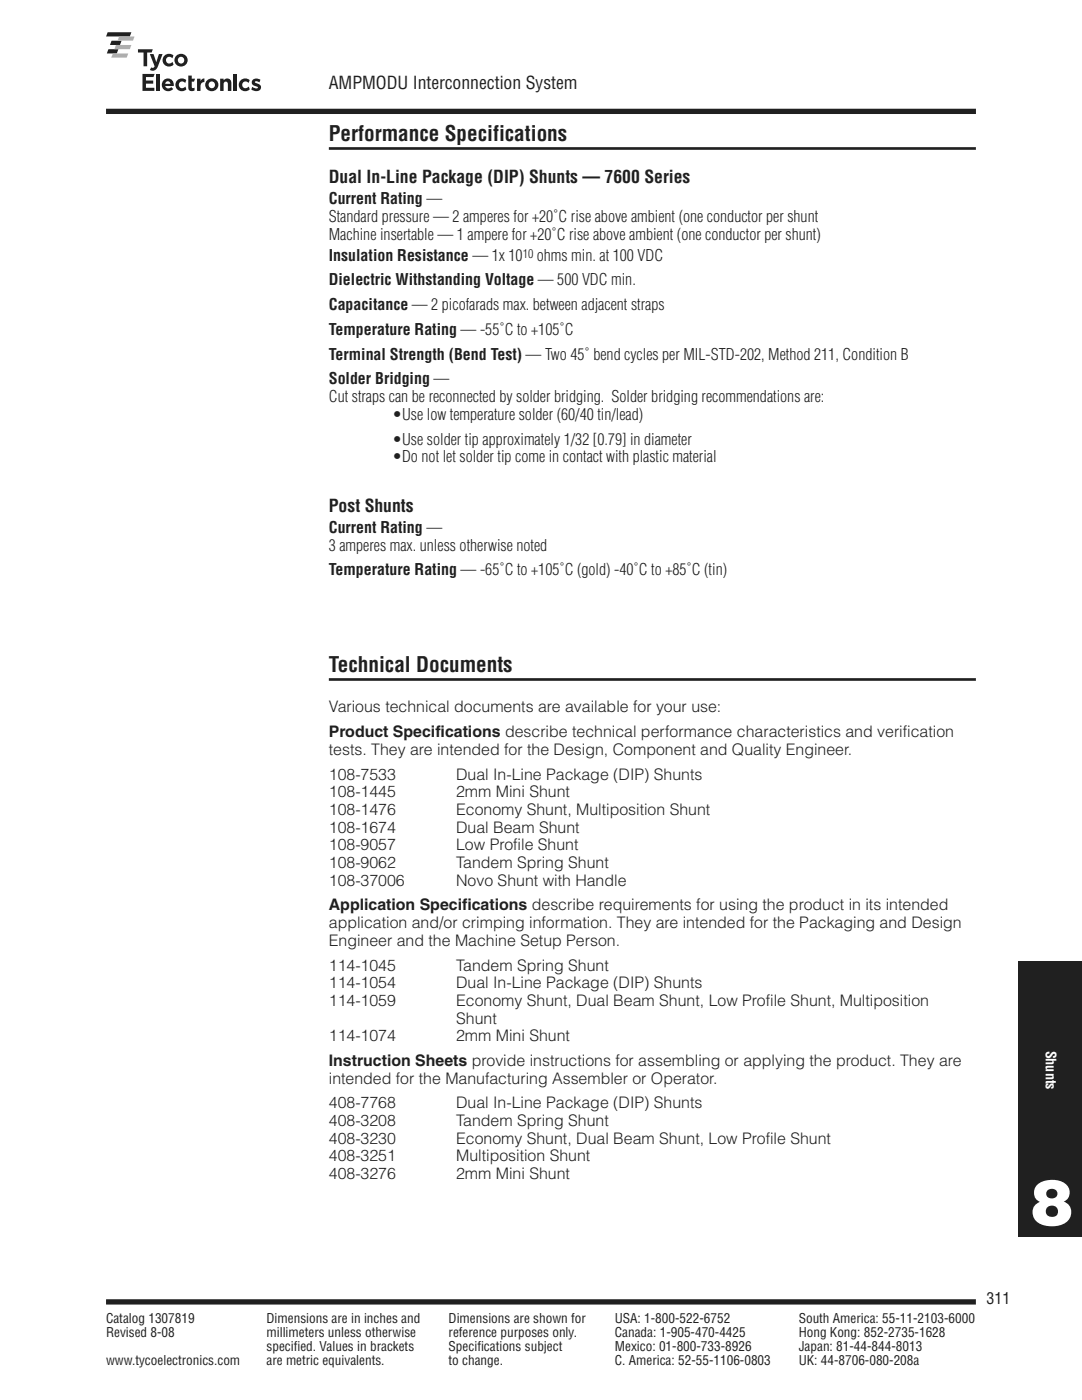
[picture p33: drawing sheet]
<svg xmlns="http://www.w3.org/2000/svg" width="216mm" height="279mm" viewBox="0 0 216 279" stroke-linecap="round" stroke-linejoin="round" font-family="sans-serif">
<defs><g id="words">
<text font-size="12.7" fill="#fff" x="205.7" y="244.5">8</text>
<g font-size="4.2" fill="#231f20">
<text x="65.6" y="28">Performance Specifications</text>
<text x="65.6" y="134">Technical Documents</text>
</g>
<g font-size="3.5" fill="#231f20">
<text x="65.6" y="17.9">AMPMODU Interconnection System</text>
<text x="65.6" y="36.5">Dual In-Line Package (DIP) Shunts — 7600 Series</text>
<text x="65.6" y="102.1">Post Shunts</text>
</g>
<g font-size="3.2" fill="#231f20">
<text x="65.6" y="40.7">Current Rating —</text>
<text x="65.6" y="44.3">Standard pressure — 2 amperes for +20˚C rise above ambient (one conductor per shunt</text>
<text x="65.6" y="47.8">Machine insertable — 1 ampere for +20˚C rise above ambient (one conductor per shunt)</text>
<text x="65.6" y="52">Insulation Resistance — 1x 10</text>
<text x="107.1" y="52">ohms min. at 100 VDC</text>
<text x="65.6" y="57">Dielectric Withstanding Voltage — 500 VDC min.</text>
<text x="65.6" y="61.9">Capacitance — 2 picofarads max. between adjacent straps</text>
<text x="65.6" y="66.9">Temperature Rating — -55˚C to +105˚C</text>
<text x="65.6" y="71.8">Terminal Strength (Bend Test) — Two 45˚ bend cycles per MIL-STD-202, Method 211, Condition B</text>
<text x="65.6" y="76.7">Solder Bridging —</text>
<text x="65.6" y="80.3">Cut straps can be reconnected by solder bridging. Solder bridging recommendations are:</text>
<text x="78.3" y="83.8">•Use low temperature solder (60/40 tin/lead)</text>
<text x="78.3" y="88.7">•Use solder tip approximately 1/32 [0.79] in diameter</text>
<text x="78.3" y="92.3">•Do not let solder tip come in contact with plastic material</text>
<text x="65.6" y="106.4">Current Rating —</text>
<text x="65.6" y="109.9">3 amperes max. unless otherwise noted</text>
<text x="65.6" y="114.8">Temperature Rating — -65˚C to +105˚C (gold) -40˚C to +85˚C (tin)</text>
<text x="65.6" y="142.2">Various technical documents are available for your use:</text>
<text x="65.6" y="147.1">Product Specifications describe technical performance characteristics and verification</text>
<text x="65.6" y="150.6">tests. They are intended for the Design, Component and Quality Engineer.</text>
<text x="65.6" y="155.6">108-7533</text>
<text x="91" y="155.6">Dual In-Line Package (DIP) Shunts</text>
<text x="65.6" y="159.1">108-1445</text>
<text x="91" y="159.1">2mm Mini Shunt</text>
<text x="65.6" y="162.6">108-1476</text>
<text x="65.6" y="166.2">108-1674</text>
<text x="91" y="162.6">Economy Shunt, Multiposition Shunt</text>
<text x="91" y="166.2">Dual Beam Shunt</text>
<text x="65.6" y="169.7">108-9057</text>
<text x="65.6" y="173.2">108-9062</text>
<text x="91" y="173.2">Tandem Spring Shunt</text>
<text x="91" y="169.7">Low Profile Shunt</text>
<text x="65.6" y="176.8">108-37006</text>
<text x="91" y="176.8">Novo Shunt with Handle</text>
<text x="65.6" y="181.7">Application Specifications describe requirements for using the product in its intended</text>
<text x="65.6" y="185.2">application and/or crimping information. They are intended for the Packaging and Design</text>
<text x="65.6" y="188.7">Engineer and the Machine Setup Person.</text>
<text x="65.6" y="193.7">114-1045</text>
<text x="65.6" y="197.2">114-1054</text>
<text x="91" y="193.7">Tandem Spring Shunt</text>
<text x="91" y="197.2">Dual In-Line Package (DIP) Shunts</text>
<text x="65.6" y="200.7">114-1059</text>
<text x="91" y="200.7">Economy Shunt, Dual Beam Shunt, Low Profile Shunt, Multiposition</text>
<text x="65.6" y="207.8">114-1074</text>
<text x="91" y="204.3">Shunt</text>
<text x="91" y="207.8">2mm Mini Shunt</text>
<text x="65.6" y="212.7">Instruction Sheets provide instructions for assembling or applying the product. They are</text>
<text x="65.6" y="216.3">intended for the Manufacturing Assembler or Operator.</text>
<text x="65.6" y="221.2">408-7768</text>
<text x="91" y="221.2">Dual In-Line Package (DIP) Shunts</text>
<text x="65.6" y="224.7">408-3208</text>
<text x="91" y="224.7">Tandem Spring Shunt</text>
<text x="65.6" y="228.3">408-3230</text>
<text x="65.6" y="231.8">408-3251</text>
<text x="91" y="228.3">Economy Shunt, Dual Beam Shunt, Low Profile Shunt</text>
<text x="91" y="231.8">Multiposition Shunt</text>
<text x="65.6" y="235.3">408-3276</text>
<text x="91" y="235.3">2mm Mini Shunt</text>
<text x="196.8" y="260.3">311</text>
</g>
<text font-size="2.8" fill="#fff" x="208.7" y="209.7" transform="rotate(90 208.7 209.7)">Shunts</text>
<g font-size="2.6" fill="#231f20">
<text x="21.2" y="264">Catalog 1307819</text>
<text x="21.2" y="266.9">Revised 8-08</text>
<text x="53.2" y="264">Dimensions are in inches and</text>
<text x="53.2" y="266.9">millimeters unless otherwise</text>
<text x="53.2" y="269.7">specified. Values in brackets</text>
<text x="89.5" y="264">Dimensions are shown for</text>
<text x="89.5" y="266.9">reference purposes only.</text>
<text x="89.5" y="269.7">Specifications subject</text>
<text x="122.7" y="264">USA: 1-800-522-6752</text>
<text x="122.7" y="266.9">Canada: 1-905-470-4425</text>
<text x="122.7" y="269.7">Mexico: 01-800-733-8926</text>
<text x="159.4" y="266.9">Hong Kong: 852-2735-1628</text>
<text x="159.4" y="264">South America: 55-11-2103-6000</text>
<text x="159.4" y="269.7">Japan: 81-44-844-8013</text>
<text x="21.2" y="272.5">www.tycoelectronics.com</text>
<text x="53.2" y="272.5">are metric equivalents.</text>
<text x="89.5" y="272.5">to change.</text>
<text x="122.7" y="272.5">C. America: 52-55-1106-0803</text>
<text x="159.4" y="272.5">UK: 44-8706-080-208a</text>
</g>
<text font-size="2.4" fill="#231f20" x="104.3" y="51.4">10</text>
</g></defs>
<path d="M21.2 259.8h173.5" fill="none" stroke="#231f20" stroke-width="1.1" stroke-linecap="butt"/>
<path d="M65.6 24.9h129.1v4.2h-129.1z" fill="#fff"/>
<path d="M65.6 29.6h129.1" fill="none" stroke="#231f20" stroke-width=".53"/>
<path d="M154.5 6.4h40.2v12.3h-40.2z" fill="#fff"/>
<path d="M21.2 22.2h173.5" fill="none" stroke="#231f20" stroke-width="1.1" stroke-linecap="butt"/>
<path d="M21.2 6.4h40.2v13.8h-40.2z" fill="#fff"/>
<g fill="#231f20">
<path d="M21.5 6.4h4.7l-.3 .9h-4.7z"/>
<path d="M22.3 8.1h2l-.4 .9h-2z"/>
<path d="M21.6 9.8h2l-.3 .9h-2z"/>
</g>
<g fill="#b1b4b6">
<path d="M23.8 7.3h3.1l-.4 .8h-3.1z"/>
<path d="M23.1 9h3.1l-.3 .8h-3.1z"/>
<path d="M22.5 10.7h3.1l-.3 .8h-3.1z"/>
</g>
<g fill="#231f20">
<path d="M29.9 10.8h.7l.6 1.6 .5-1.6h.7l-.9 2.5a1.05 1.05 0 0 1-1.6 .7l.3-.5h.4l.3-.3z"/>
<path d="M27.5 9.8h3l-.3 .7h-.8v2.7h-.8v-2.7h-1.1z"/>
<path d="M32.9 11a1.34 1.34 0 0 1 1.7 .1l-.2 .5a.69 .69 0 0 0-1.1-.1 .69 .69 0 0 0 .1 1.1 .69 .69 0 0 0 1-.3l.2 .6a1.28 1.28 0 0 1-1.8-.1 1.28 1.28 0 0 1 .1-1.8z"/>
<path d="M28.4 14.8h2.5l-.3 .6h-1.5v.7h1.5v.6h-1.5v.8h1.7v.6h-2.4z"/>
<path d="M31.2 14.8h.7v3.3h-.7z"/>
<path d="M37.6 15.1h.7v.6h.6l-.2 .6h-.4v1a.33 .33 0 0 0 .5 .2v.5l-.3 .2a.7 .7 0 0 1-.9-.7z"/>
<path d="M43.9 15.7h.7v.4a.84 .84 0 0 1 1-.4 .84 .84 0 0 1 .6 .9v1.5h-.7l-.1-1.6a.43 .43 0 0 0-.7 0l-.1 1.6h-.7z"/>
<path d="M46.6 14.8h.7v.6h-.7z"/>
<path d="M46.6 15.7h.7v2.4h-.7z"/>
<path d="M50.5 15.9a1.33 1.33 0 0 1 1.5 0l-.2 .5-.3-.1a.45 .45 0 0 0-.6 .1l.1 .1a1.06 1.06 0 0 1 1 1.2 1.31 1.31 0 0 1-1.9 .1l.2-.5 .3 .2a.58 .58 0 0 0 .9 0l-.2-.2a1.03 1.03 0 0 1-1-1.2z"/>
<path d="M35.5 15.9a1.34 1.34 0 0 1 1.7 .1l-.2 .6a.69 .69 0 0 0-1.1-.2 .69 .69 0 0 0 .1 1.1 .69 .69 0 0 0 1-.2l.2 .5a1.28 1.28 0 0 1-1.9 0 1.28 1.28 0 0 1 .2-1.9z"/>
<path d="M48.1 15.9a1.34 1.34 0 0 1 1.7 .1l-.2 .6a.69 .69 0 0 0-1.1-.2 .69 .69 0 0 0 .1 1.1 .69 .69 0 0 0 1-.2l.2 .5a1.28 1.28 0 0 1-1.8 0 1.28 1.28 0 0 1 .1-1.9z"/>
<path d="M39.3 15.7h.7v.5a.75 .75 0 0 1 .8-.5v.7a.72 .72 0 0 0-.8 .8v.9h-.7z"/>
<path d="M203.2 191.9h12.7v55h-12.7z"/>
<path d="M35.5 12a.66 .66 0 0 1 1.3 0 .66 .66 0 0 1-1.3 0zM34.8 12a1.3 1.3 0 0 0 2.6 0 1.3 1.3 0 0 0-2.6 0z"/>
<path d="M33.2 16.3a.51 .51 0 0 1 .8 .4h-1zM32.8 15.9a1.29 1.29 0 0 0-.2 1.9 1.29 1.29 0 0 0 2-.1l-.4-.3-.2 .1a.66 .66 0 0 1-1-.3h1.7a1.22 1.22 0 0 0-.5-1.3 1.22 1.22 0 0 0-1.4 0z"/>
<path d="M41.6 16.9a.66 .66 0 0 1 1.3 0 .66 .66 0 0 1-1.3 0zM41 17a1.3 1.3 0 0 0 2.6 0 1.3 1.3 0 0 0-2.6 0z"/>
</g>
<g fill="#fff">
<path d="M65.6 33.9h129.1v83.1h-129.1z"/>
<path d="M65.6 130.8h129.1v4.3h-129.1z"/>
</g>
<path d="M65.6 135.6h129.1" fill="none" stroke="#231f20" stroke-width=".53"/>
<path d="M65.6 139.9h129.1v102.3h-129.1z" fill="#fff"/>
<use href="#words"/>
</svg>
